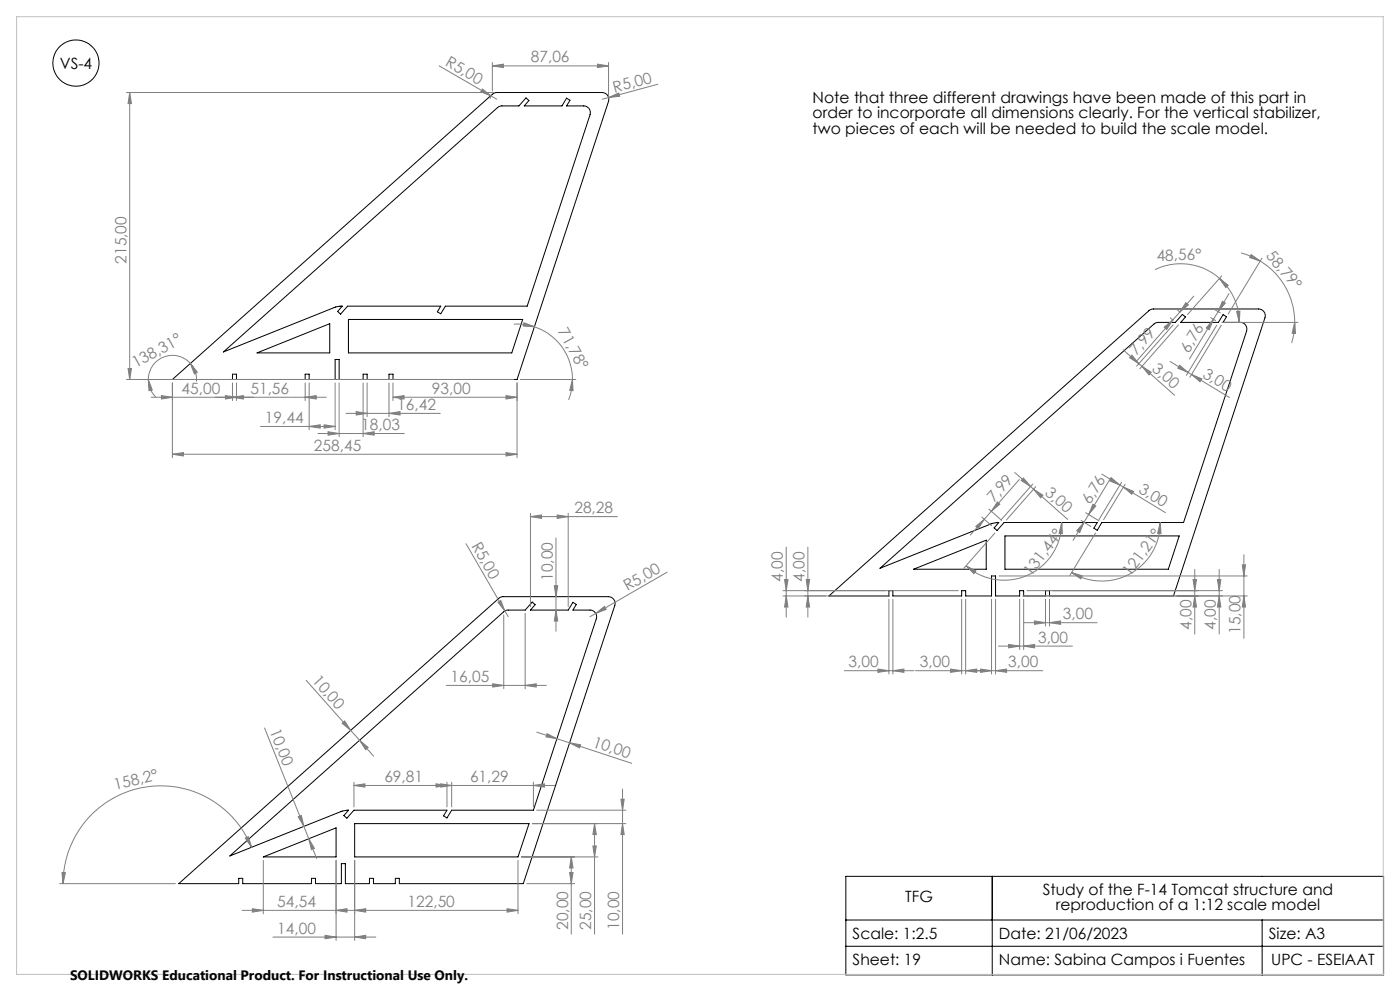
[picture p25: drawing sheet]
<svg xmlns="http://www.w3.org/2000/svg" width="420mm" height="297mm" viewBox="0 0 420 297" stroke-linecap="round" stroke-linejoin="round" font-family="sans-serif">
<defs><g id="words">
<g font-size="4.7">
<text x="17.9" y="20.6">VS-4</text>
<text x="243.8" y="31">Note that three different drawings have been made of this part in</text>
<text x="243.8" y="35.5">order to incorporate all dimensions clearly. For the vertical stabilizer,</text>
<text x="243.8" y="40">two pieces of each will be needed to build the scale model.</text>
<text x="312.8" y="268.2">Study of the F-14 Tomcat structure and</text>
<text x="271.6" y="270.4">TFG</text>
<text x="316.7" y="272.7">reproduction of a 1:12 scale model</text>
<text x="255.8" y="281.3">Scale: 1:2.5</text>
<text x="299.7" y="281.3">Date: 21/06/2023</text>
<text x="380.7" y="281.3">Size: A3</text>
<text x="255.8" y="289.1">Sheet: 19</text>
<text x="299.7" y="289.1">Name: Sabina Campos i Fuentes</text>
<text x="381.4" y="289.1">UPC - ESEIAAT</text>
</g>
<g font-size="4.7" fill="#808080">
<text x="133.4" y="19.6" transform="rotate(30 133.4 19.6)">R5,00</text>
<text x="159.2" y="18.7">87,06</text>
<text x="184.4" y="27.8" transform="rotate(-15 184.4 27.8)">R5,00</text>
<text x="379.6" y="76.8" transform="rotate(49 379.6 76.8)">58,79°</text>
<text x="37.9" y="79" transform="rotate(-90 37.9 79)">215,00</text>
<text x="347" y="78.2" transform="rotate(-1 347 78.2)">48,56°</text>
<text x="167.3" y="99.3" transform="rotate(61 167.3 99.3)">71,78°</text>
<text x="340.9" y="106.7" transform="rotate(-49 340.9 106.7)">7,99</text>
<text x="356.6" y="106" transform="rotate(-59 356.6 106)">6,76</text>
<text x="40.7" y="110.4" transform="rotate(-29 40.7 110.4)">138,31°</text>
<text x="345.3" y="110.8" transform="rotate(41 345.3 110.8)">3,00</text>
<text x="360.5" y="112.9" transform="rotate(31 360.5 112.9)">3,00</text>
<text x="54.5" y="118">45,00</text>
<text x="75.1" y="118">51,56</text>
<text x="129.6" y="118">93,00</text>
<text x="119.2" y="122.9">16,42</text>
<text x="79.5" y="126.8">19,44</text>
<text x="108.4" y="128.9">18,03</text>
<text x="94.2" y="135.1">258,45</text>
<text x="313.2" y="148" transform="rotate(41 313.2 148)">3,00</text>
<text x="341.3" y="147.4" transform="rotate(31 341.3 147.4)">3,00</text>
<text x="172.3" y="153.8">28,28</text>
<text x="298.2" y="150.8" transform="rotate(-49 298.2 150.8)">7,99</text>
<text x="327.1" y="151.4" transform="rotate(-59 327.1 151.4)">6,76</text>
<text x="141.3" y="163.6" transform="rotate(60 141.3 163.6)">R5,00</text>
<text x="309.4" y="172.8" transform="rotate(-53 309.4 172.8)">131,44°</text>
<text x="339.1" y="172.9" transform="rotate(-53 339.1 172.9)">121,21°</text>
<text x="165.8" y="174.1" transform="rotate(-90 165.8 174.1)">10,00</text>
<text x="188.2" y="177.2" transform="rotate(-30 188.2 177.2)">R5,00</text>
<text x="234.9" y="174.3" transform="rotate(-90 234.9 174.3)">4,00</text>
<text x="241.4" y="174.3" transform="rotate(-90 241.4 174.3)">4,00</text>
<text x="318.9" y="185.6">3,00</text>
<text x="357.4" y="188.7" transform="rotate(-90 357.4 188.7)">4,00</text>
<text x="364.8" y="188.7" transform="rotate(-90 364.8 188.7)">4,00</text>
<text x="372.2" y="190" transform="rotate(-90 372.2 190)">15,00</text>
<text x="311.4" y="192.6">3,00</text>
<text x="254.6" y="200">3,00</text>
<text x="276" y="200">3,00</text>
<text x="302.5" y="200">3,00</text>
<text x="93.5" y="204.2" transform="rotate(48 93.5 204.2)">10,00</text>
<text x="135.2" y="204.4">16,05</text>
<text x="80.8" y="219" transform="rotate(68 80.8 219)">10,00</text>
<text x="177.6" y="223.8" transform="rotate(18 177.6 223.8)">10,00</text>
<text x="34.6" y="236.9" transform="rotate(-14 34.6 236.9)">158,2°</text>
<text x="115.3" y="234.4">69,81</text>
<text x="141" y="234.4">61,29</text>
<text x="83.2" y="271.8">54,54</text>
<text x="122.3" y="271.8">122,50</text>
<text x="83.2" y="279.8">14,00</text>
<text x="170.4" y="278.6" transform="rotate(-90 170.4 278.6)">20,00</text>
<text x="177.4" y="278.6" transform="rotate(-90 177.4 278.6)">25,00</text>
<text x="185.8" y="278.6" transform="rotate(-90 185.8 278.6)">10,00</text>
</g>
<text font-size="4.1" x="21" y="293.7">SOLIDWORKS Educational Product. For Instructional Use Only.</text>
</g></defs>
<g fill="none" stroke="#000" stroke-width=".3">
<path d="M104.5 95.7h52.3l-3.3 10.1h-49zM51.7 113.7l96.1-85.6 1.2-.4h31.7a2.03 2.03 0 0 1 1.9 2.7l-27.5 83.3h-37.2v-1.6h-1.2v1.6h-6.6v-1.6h-1.2v1.6h-7.2v-6h-1.2v6h-7.8v-1.6h-1.2v1.6h-20.6v-1.6h-1.2v1.6zM67 105.5l82.5-73.5 .9-.3h5.3l2.1-2.4 .9 .8-1.4 1.6h11.3l1.4-2.3 1 .7-1 1.6h5.1a1.98 1.98 0 0 1 1.9 2.7l-18.8 57.4h-24.6l-1.4 2.2-1-.6 1-1.6h-27.9l-2.1 2.4-.9-.9 1.4-1.5h-.7l-1.5 .3zM77.1 105.8l21.8-8.8v8.8zM248.7 178.6l96.1-85.6 1.2-.4h31.6a2.03 2.03 0 0 1 1.9 2.6l-27.5 83.4h-37.1v-1.6h-1.2v1.6h-6.6v-1.6h-1.2v1.6h-7.2v-6h-1.2v6h-7.8v-1.6h-1.2v1.6h-20.6v-1.6h-1.2v1.6zM264 170.3l82.3-73.3 1-.4h5.3l2.1-2.4 .9 .8-1.4 1.6h11.3l1.4-2.3 1 .6-1 1.7h5.2a1.98 1.98 0 0 1 1.9 2.6l-18.9 57.4h-24.5l-1.4 2.3-1-.6 1-1.7h-28l-2.1 2.4-.9-.8 1.4-1.6h-.7l-1.6 .4zM274.1 170.6l21.8-8.7v8.7zM301.5 160.6h52.3l-3.3 10h-49zM68.9 256.5l82.5-73.4 .9-.3h5.3l2.1-2.4 .8 .8-1.4 1.6h11.4l1.4-2.3 1 .6-1 1.7h5.1a1.98 1.98 0 0 1 1.9 2.7l-18.9 57.3h-24.5l-1.4 2.3-1-.6 1-1.7h-27.9l-2.1 2.4-.9-.8 1.4-1.6h-.7l-1.6 .4zM79 256.8l21.8-8.7v8.7zM106.4 246.8h52.3l-3.3 10h-49zM53.6 264.8l96.3-85.7 .8-.3h31.8a2.03 2.03 0 0 1 1.9 2.7l-27.4 83.3h-37.2v-1.6h-1.2v1.6h-6.6v-1.6h-1.2v1.6h-7.2v-6h-1.2v6h-7.7v-1.6h-1.2v1.6h-20.7v-1.6h-1.2v1.6z"/>
<path d="M253.8 262.6h161.3v29.6h-161.3zM253.8 275.7h161.3M297.7 262.6v29.6M378.6 275.7v16.5M253.8 283.6h161.3"/>
<circle cx="22.8" cy="18.9" r="6.9"/>
</g>
<g fill="none" stroke="#808080" stroke-width=".3">
<path d="M131.8 19.8l15.5 8.9M147.7 19.8l3.3-.6v1zM147.7 18.7v8.5M147.7 19.8h34.9M179.2 19.2l3.4 .6-3.4 .4zM182.6 18.7v10.7M37.9 27.7h110.2M38.9 27.7v86M38.9 27.7l.5 3.3h-1zM144.7 26.7l2.6 2-3.1-1.2zM147.2 29l-.2 .6M147.3 28.7l1.7 1"/>
<path d="M182.6 29.2l3-1.3 .3 1zM182.6 29.2l-1.9 .5M197.3 25.3l-14.7 3.9M372.3 75.8l3.3 1.1 2.5 1.3M375.4 76.3l2.7 1.9-3.2-1zM378.1 78.2a21.5 21.5 0 0 1 10.3 18.4M378.6 77.4l-10.1 16.7M154.1 97.2l3.8 .1 2.4 .6M157.2 96.7l3.1 1.2-3.3-.2zM160.3 97.9a16.6 16.6 0 0 1 11.4 15.8M346.5 80.8a17.6 17.6 0 0 1 19.3 2.6M349.2 98.1l2.6-2.2-1.8 2.8z"/>
<path d="M351.1 95.2l.8 .8M351.9 97.4l-10.9 12.3M353.2 92.8l.8 .8M353.6 97.4l-11.7 13.2M353.9 93.5l-13.1 14.9M355.7 90.7l.8 .7-2.6 2.1zM358.1 88.8l-4.2 4.7M363.2 95.2l1.5 .9M364 95.7l-7.2 11.9M364 95.7l-1.2 3.1-.9-.5zM364.6 92.9l1.5 .9M365 97.5l-9.1 15"/>
<path d="M365.4 93.4l-1.4 2.3M365.8 83.4l2.7 2.1-.8 .7zM365.8 83.4a17.6 17.6 0 0 1 6 13.2M366.4 97.5l-9.5 15.6M366.5 82.7l-10.2 11.6M366.5 96.6h6.3M366.7 90.3l.9 .5-2.2 2.6zM368.7 88l-3.3 5.4M371 93.4l1-.1-.2 3.3zM373.1 96.6h16.3M388.4 96.6l.3 3.3h-1.1zM388.4 96.6l-.2 2.8-.7 3.4"/>
<path d="M37.9 113.7h116.2M38.4 110.5h1l-.5 3.2zM44.5 113.7l1.2 3.2-1 .2zM44.5 113.7l.2 1.6 .5 1.5 1.5 2.2M45.4 119.1h52.5M48.4 118.6l3.3 .5-3.3 .5zM51.7 114.8v22.4M57.1 108.9l2.1 2.6-.9 .6zM57.1 108.9a7.2 7.2 0 0 0-7.9-1.9 7.2 7.2 0 0 0-4.7 6.7M57.1 108.9l1.4 2.4 .4 1.5v1.6M67.6 118.6l3.3 .5-3.3 .5zM69.7 119.1l3.3-.5v1z"/>
<path d="M69.7 114.8v5.2M70.9 114.8v5.2M91.5 119.1l3.4-.5v1zM91.5 114.8v5.2M92.7 114.8v14M100.5 114.8v14M101.7 114.8v16.1M108.9 114.8v16.1M110.1 114.8v10.1M116.7 114.8v10.1M117.9 119.1l3.3-.5v1zM117.9 119.1h37.2"/>
<path d="M117.9 114.8v5.2M151.8 118.6l3.3 .5-3.3 .5zM155.1 114.8v22.4M156.1 113.7h16.7M171.7 113.7l.2 3.4-1-.1zM171.7 113.7l-.3 3.1-.8 3M336.9 104.8l4.8 4.2M339.5 106.4l2.2 2.6-2.8-1.8zM341.7 109l.9 .8M342.6 109.8l2.8 1.8-.7 .8zM342.6 109.8l9.8 8.7M351 108.3l5.4 3.3"/>
<path d="M353.9 109.5l2.5 2.1-3.1-1.3zM356.4 111.6l1.1 .7M357.5 112.3l11.3 6.8M357.5 112.3l3 1.2-.5 .9zM51.7 136.1l3.3-.5v1.1zM51.7 136.1h103.4M78.1 127.8h22.4M92.7 127.8l3.4-.5v1zM95.4 129.9h25.9M97.2 127.3l3.3 .5-3.3 .5zM98.4 129.4l3.3 .5-3.3 .5zM103.8 123.9h28.3"/>
<path d="M106.9 123.4l3.2 .5-3.2 .5zM108.9 129.9l3.4-.5v1zM116.7 123.9l3.3-.5v1zM151.8 135.6l3.3 .5-3.3 .6zM159.1 154.8l3.4-.5v1.1zM159.1 153.8v28M159.1 154.8h26.1M167.1 154.3l3.4 .5-3.4 .6zM170.5 153.8v28M292.7 157.8l2.6-2.2-1.8 2.8zM294.5 155l3 2.5M295.3 155.6l-4.2 4.8"/>
<path d="M296.7 152.6l3.8 3.4M298.4 159.8l-9.3 10.5M299.2 150.4l.8 .7-2.6 2.1zM304.4 141.6l4.8 4.2M305.8 143.7l-10.5 11.9M307 143.3l2.2 2.5-2.8-1.8zM309.2 145.8l.9 .8M309.8 145.1l-9.5 10.8M310.1 146.6l10.2 9M310.1 146.6l2.8 1.8-.7 .8zM310.7 145.9l-8.8 10M318.5 156.6l.2 3.3-1-.1z"/>
<path d="M318.5 156.6a17.3 17.3 0 0 1-10.1 15.7 17.3 17.3 0 0 1-18.6-2.7M324.3 156l3 1.8M325.2 156.5l-1.3 3.1-.9-.5zM325.7 153.7l4 2.4M326.6 154.2l-4.7 7.8M327.9 151.1l.8 .6-2.1 2.5zM328.6 159.8l-7.6 12.7M330.6 142.1l5.4 3.3M333.3 143.1l-6.7 11.1M333.4 143.2l2.6 2.2-3.1-1.3zM336 145.4l1 .6M336.5 144.5l-6.8 11.2"/>
<path d="M337 146l3.1 1.3-.6 .8zM337 146l12.6 7.6M337.5 145.1l-6.4 10.6M348.1 156.6l.2 3.3-1-.1zM348.1 156.6a17.5 17.5 0 0 1-26.6 15M139.8 162.9l11.6 20.2M166.3 175.5h1l-.5 3.3zM166.8 161.2v28M200.1 171.5l-21.3 12.3M234.9 177h52.6M234.9 178.6h32M235.4 173.7h1l-.5 3.3z"/>
<path d="M235.9 178.6l.5 3.3h-1zM235.9 164v21M241.9 173.7h1l-.5 3.3zM242.4 164v21M242.4 178.6l.5 3.3h-1zM266.7 179.6v22.4M267.9 179.6v22.4M288.5 179.6v22.4M289.7 179.6v22.4M289.8 169.6l3 1.5-.6 .8zM297.5 179.6v22.4M298.7 179.6v22.4"/>
<path d="M299.7 172.6h74.5M305.9 179.6v15.1M306.9 178.6h67.3M307.1 179.6v15.1M308.1 177h58.6M313.7 179.6v8M314.9 179.6v8M321.5 171.6l3.2 1-.5 .9zM357.9 173.7h1.1l-.6 3.3zM358.4 170.7v19.3M358.4 178.6l.6 3.3h-1.1zM365.2 173.7h1.1l-.5 3.3z"/>
<path d="M365.8 170.7v19.3M365.8 178.6l.5 3.3h-1.1zM372.7 169.3h1l-.5 3.3zM373.2 178.6l.5 3.3h-1zM373.2 166.3v25M149.4 180.5l.8-.5 1.2 3.1zM151.1 184.3v22.1M151.4 183.1l1.1 1.7M157.6 183.8v22.6M166.8 182.8l.5 3.3h-1zM178.8 183.8l2.5-2.1 .6 .9zM178.8 183.8l-1.8 1"/>
<path d="M299.5 193.6h22.2M302.6 193.1l3.3 .5-3.3 .6zM307.1 193.6l3.3-.5v1.1zM307.3 186.6h21.9M310.3 186.1l3.4 .5-3.4 .5zM314.9 186.6l3.3-.5v1zM79.4 218.2l13.2 33.2M91.9 203.9l13.3 15M102.6 216.7l.8-.6 1.8 2.8zM105.2 218.9l2.7 3M133.9 205.4h30M147.8 204.9l3.3 .5-3.3 .5z"/>
<path d="M157.6 205.4l3.3-.5v1zM161 219.4l6.1 2M164.1 219.9l3 1.5-3.3-.6zM253.3 201h20.9M263.4 200.5l3.3 .5-3.3 .5zM267.9 201l3.3-.5v1zM274.7 201h38.1M285.2 200.5l3.3 .5-3.3 .5zM289.7 201l3.3-.5v1zM294.2 200.5l3.3 .5-3.3 .5zM298.7 201l3.3-.5v1zM106.2 235.4l3.3-.5v1z"/>
<path d="M106.2 235.4h60.2M106.2 234.4v7.4M107.9 221.9l2.6 2.1-.8 .7zM107.9 221.9l4.2 4.7M130.8 234.9l3.3 .5-3.3 .5zM132.2 234.9l3.3 .5-3.3 .5zM134.1 234.4v7.4M135.5 234.4v7.4M160 235.4l3.3-.5v1zM160 234.4v7.4M167.1 221.4l3.8 1.2M170.9 222.6l3.3 .6-.4 1z"/>
<path d="M170.9 222.6l18.6 6.2M186.3 239.5h1l-.5 3.3zM186.8 236.5v43.5M73.6 251.2l.9-.4 1 3.1zM75.5 253.9a29.3 29.3 0 0 0-32.8-17.9 29.3 29.3 0 0 0-23.8 28.8M79 257.8v16.1M89.5 244.8l.9-.4 .8 3.2zM92.6 251.4l1.7 2.8-.9 .4zM92.6 251.4l2.4 5.9M100.8 257.8v24M106.4 257.8v24M155.4 257.8v16.1"/>
<path d="M156.4 256.8h23M159.7 246.8h28M161 242.8h26.7M171.4 256.8l.5 3.3h-1zM171.4 256.8v23.2M177.9 253.5h1l-.5 3.3zM178.4 246.8l.5 3.3h-1zM178.4 246.8v33.2M186.8 246.8l.5 3.3h-1zM17.9 264.8h34.7M18.6 261.5h1l-.7 3.3zM72.6 272.8h82.8"/>
<path d="M75.7 272.3l3.3 .5-3.3 .6zM100.8 272.8l3.3-.5v1.1zM106.4 272.8l3.3-.5v1.1zM152.1 272.3l3.3 .5-3.3 .6zM158 264.8h14.4M170.9 261.5h1l-.5 3.3zM81.9 280.8h30.8M97.5 280.3l3.3 .5-3.3 .5zM106.4 280.8l3.3-.5v1z"/>
</g>
<path d="M5 5h410v287h-410z" fill="none" stroke="#c0c0c0" stroke-width=".3"/>
<g fill="#808080">
<path d="M149.4 180.5l.8-.5 1.2 3.1z"/>
<path d="M144.7 26.7l2.6 2-3.1-1.2z"/>
<path d="M182.6 29.2l3-1.3 .3 1z"/>
<path d="M178.8 183.8l2.5-2.1 .6 .9z"/>
<path d="M92.6 251.4l1.7 2.8-.9 .4zM89.5 244.8l.9-.4 .8 3.2z"/>
<path d="M171.7 113.7l.2 3.4-1-.1zM157.2 96.7l3.1 1.2-3.3-.2z"/>
<path d="M388.4 96.6l.3 3.3h-1.1zM375.4 76.3l2.7 1.9-3.2-1z"/>
<path d="M107.9 221.9l2.6 2.1-.8 .7zM102.6 216.7l.8-.6 1.8 2.8z"/>
<path d="M310.1 146.6l2.8 1.8-.7 .8zM307 143.3l2.2 2.5-2.8-1.8z"/>
<path d="M342.6 109.8l2.8 1.8-.7 .8zM339.5 106.4l2.2 2.6-2.8-1.8z"/>
<path d="M337 146l3.1 1.3-.6 .8zM333.4 143.2l2.6 2.2-3.1-1.3z"/>
<path d="M91.5 119.1l3.4-.5v1zM67.6 118.6l3.3 .5-3.3 .5zM116.7 123.9l3.3-.5v1zM106.9 123.4l3.2 .5-3.2 .5zM108.9 129.9l3.4-.5v1zM98.4 129.4l3.3 .5-3.3 .5zM267.9 201l3.3-.5v1zM263.4 200.5l3.3 .5-3.3 .5zM314.9 186.6l3.3-.5v1zM310.3 186.1l3.4 .5-3.4 .5zM307.1 193.6l3.3-.5v1.1zM302.6 193.1l3.3 .5-3.3 .6zM298.7 201l3.3-.5v1zM294.2 200.5l3.3 .5-3.3 .5zM289.7 201l3.3-.5v1zM285.2 200.5l3.3 .5-3.3 .5z"/>
<path d="M147.7 19.8l3.3-.6v1zM179.2 19.2l3.4 .6-3.4 .4zM97.5 280.3l3.3 .5-3.3 .5zM106.4 280.8l3.3-.5v1zM147.8 204.9l3.3 .5-3.3 .5zM157.6 205.4l3.3-.5v1z"/>
<path d="M51.7 136.1l3.3-.5v1.1zM151.8 135.6l3.3 .5-3.3 .6z"/>
<path d="M106.4 272.8l3.3-.5v1.1zM152.1 272.3l3.3 .5-3.3 .6z"/>
<path d="M75.7 272.3l3.3 .5-3.3 .6zM100.8 272.8l3.3-.5v1.1z"/>
<path d="M69.7 119.1l3.3-.5v1zM48.4 118.6l3.3 .5-3.3 .5zM151.8 118.6l3.3 .5-3.3 .5zM117.9 119.1l3.3-.5v1zM97.2 127.3l3.3 .5-3.3 .5zM92.7 127.8l3.4-.5v1zM160 235.4l3.3-.5v1zM132.2 234.9l3.3 .5-3.3 .5zM130.8 234.9l3.3 .5-3.3 .5zM106.2 235.4l3.3-.5v1z"/>
<path d="M371 93.4l1-.1-.2 3.3zM365.8 83.4l2.7 2.1-.8 .7z"/>
<path d="M73.6 251.2l.9-.4 1 3.1zM18.6 261.5h1l-.7 3.3z"/>
<path d="M57.1 108.9l2.1 2.6-.9 .6zM44.5 113.7l1.2 3.2-1 .2z"/>
<path d="M299.2 150.4l.8 .7-2.6 2.1zM292.7 157.8l2.6-2.2-1.8 2.8z"/>
<path d="M355.7 90.7l.8 .7-2.6 2.1zM349.2 98.1l2.6-2.2-1.8 2.8z"/>
<path d="M289.8 169.6l3 1.5-.6 .8zM318.5 156.6l.2 3.3-1-.1z"/>
<path d="M321.5 171.6l3.2 1-.5 .9zM348.1 156.6l.2 3.3-1-.1z"/>
<path d="M325.2 156.5l-1.3 3.1-.9-.5zM327.9 151.1l.8 .6-2.1 2.5z"/>
<path d="M364 95.7l-1.2 3.1-.9-.5zM366.7 90.3l.9 .5-2.2 2.6z"/>
<path d="M38.4 110.5h1l-.5 3.2zM38.9 27.7l.5 3.3h-1zM166.8 182.8l.5 3.3h-1zM166.3 175.5h1l-.5 3.3z"/>
<path d="M357.9 173.7h1.1l-.6 3.3zM358.4 178.6l.6 3.3h-1.1zM365.8 178.6l.5 3.3h-1.1zM365.2 173.7h1.1l-.5 3.3zM186.8 246.8l.5 3.3h-1zM186.3 239.5h1l-.5 3.3z"/>
<path d="M241.9 173.7h1l-.5 3.3zM242.4 178.6l.5 3.3h-1z"/>
<path d="M235.4 173.7h1l-.5 3.3zM235.9 178.6l.5 3.3h-1zM372.7 169.3h1l-.5 3.3zM373.2 178.6l.5 3.3h-1zM171.4 256.8l.5 3.3h-1zM170.9 261.5h1l-.5 3.3zM178.4 246.8l.5 3.3h-1zM177.9 253.5h1l-.5 3.3z"/>
<path d="M353.9 109.5l2.5 2.1-3.1-1.3zM357.5 112.3l3 1.2-.5 .9z"/>
<path d="M164.1 219.9l3 1.5-3.3-.6zM170.9 222.6l3.3 .6-.4 1z"/>
<path d="M159.1 154.8l3.4-.5v1.1zM167.1 154.3l3.4 .5-3.4 .6z"/>
</g>
<use href="#words"/>
</svg>
